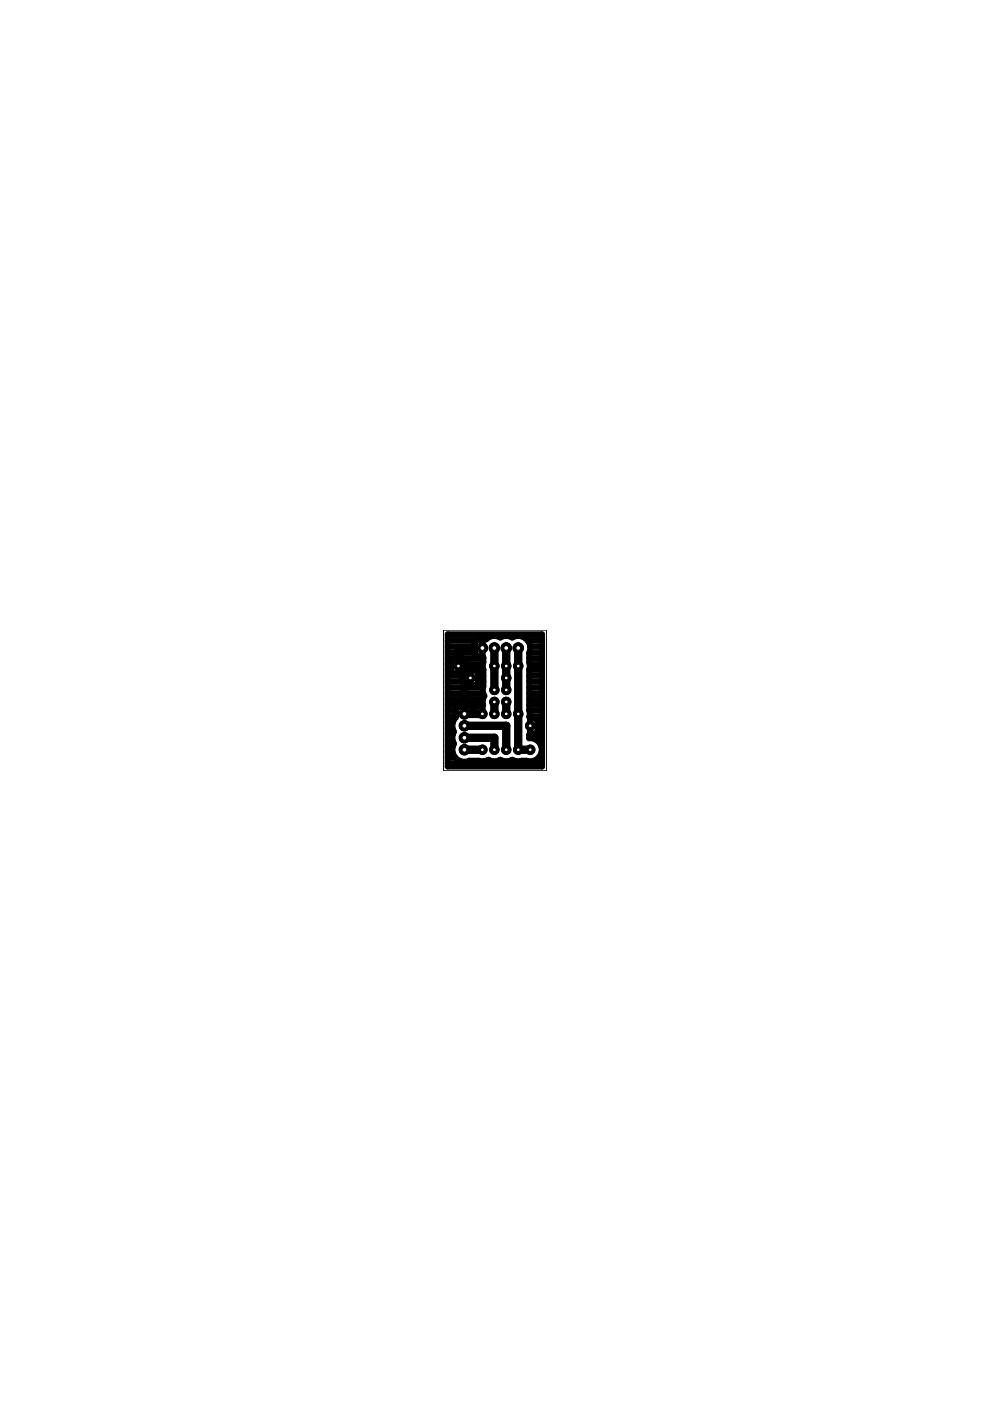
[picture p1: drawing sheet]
<svg xmlns="http://www.w3.org/2000/svg" width="210mm" height="297mm" viewBox="0 0 210 297" stroke-linecap="round" stroke-linejoin="round" font-family="sans-serif">
<g fill="none" stroke="#000" stroke-width="1.3">
<path d="M94.9 134.5h20v28h-20zM94.9 139.6h1.4M94.9 138.3h5.6M94.9 137.1h5.4M94.9 135.8h6.1M94.9 134.6h20M95.8 140a1.9 1.9 0 0 1 2.5-.4 1.9 1.9 0 0 1 .6 2.4 1.89 1.89 0 0 1 2.7 1.5 1.89 1.89 0 0 1-2.1 2.1 1.89 1.89 0 0 1-1.5-2.7 1.9 1.9 0 0 1-2.3-.5 1.9 1.9 0 0 1 .1-2.4zM97.2 139.3v3.8M97.2 139.6h.1M98.1 139.6h4.4M100.3 137.4h2M102.3 135.4v1.5"/>
<path d="M102.3 137.4h.1M102.3 137.9v1.5M102.3 137.9h.1M102.3 138.3h.1M102.3 135.8h.1M111.9 135.8h3M112.2 139.6h2.7M112.2 138.3h2.7M112.4 137.1h2.5M94.9 149.5h3M94.9 159.3h1M94.9 158.1h1.2"/>
<path d="M94.9 156.9h1M94.9 155.6h1.2M94.9 154.4h1M94.9 153.2h1.1M94.9 151.9h1.7M94.9 150.7h1.7M94.9 148.2h7.5M94.9 147h7.6M94.9 145.7h7.5M94.9 144.5h3.1M94.9 143.3h3M94.9 142h.6"/>
<path d="M94.9 140.8h.5M95.3 141.2h3.8M96.5 151.4h1.5M96.6 150.7l-.1 .8a.73 .73 0 0 1-.2 .9l-.4 1v1M97.2 142h.1M97.2 140.8h.1M97.8 149.5a2.02 2.02 0 0 1 2.6 1.4 1.87 1.87 0 0 1 1.8-1.4M97.8 149.5l-.8 .5-.4 .7M97.9 143.7h3.7M98 151.4h.1M98.5 149.5h.1M98.5 149.4v1.9"/>
<path d="M98.5 151.3h.1M98.5 150.7h.1M98.9 142h.1M99.1 140.8h3.3M99.1 149.5h3.3v-1.2l.3-.7-.3-.8 .1-7.4a1.99 1.99 0 0 1-2.2-2.3 1.99 1.99 0 0 1 2.8-1.5 2.35 2.35 0 0 1 3-.4l.7-.3h1l.8 .3a2.54 2.54 0 0 1 3 .3 2.54 2.54 0 0 1 .6 2.9v13.6a1.89 1.89 0 0 1 2.1 1.9 1.89 1.89 0 0 1-2.1 1.9v.7a2.46 2.46 0 0 1 2.7 2.8 2.46 2.46 0 0 1-3.3 2l-2.2 .1-.8-.3-.8 .3h-1l-.7-.3-.8 .3h-1l-.8-.3-.7 .3-3.3-.1a2.54 2.54 0 0 1-3-.6 2.54 2.54 0 0 1-.3-3l-.3-.8v-1l.3-.7-.3-.8M99.7 141.9v3.7M99.7 144.5h.1M99.7 143.3h.1M99.7 142h.1M100.4 150.7h.1M100.6 142h1.9M101.5 144.5h1"/>
<path d="M101.6 143.3h.9M102.3 149.5v1.9h-3.3M102.3 150.7h.1M112.2 149.5h2.7M112.2 148.2h2.7M112.2 147h2.7M112.2 145.7h2.7M112.2 144.5h2.7M112.2 143.3h2.7M112.2 142h2.7M112.2 150.7h2.7M112.3 151.9h2.6"/>
<path d="M112.3 140.8h2.6M112.4 152v3.8M112.4 153.9h1.9M112.4 155.6h.1M112.4 154.4h.1M112.4 153.2h.1M113.1 155.6h1.8M113.7 156.9h1.2M114.2 153.2h.7M114.2 154.4h.7M114.7 158.1h.2M114.9 159.3h.1"/>
<path d="M94.9 161.8h20M94.9 160.6h1.6M114.2 160.6h.7"/>
</g>
<path d="M102.3 137.4h-5.1v3.8h1.3v10.2h3.8M104.8 137.4v8.9M107.3 137.4v8.9M109.9 137.4v21.6h2.5M98.5 143.7h1.2M98.5 159h3.8M98.5 156.4h6.3v2.6M98.5 153.9h8.8v5.1M104.8 148.8v2.6M107.3 148.8v2.6" fill="none" stroke="#000" stroke-width="1.8"/>
<circle cx="107.3" cy="146.3" r=".99" fill="#000" stroke="#000" stroke-width=".21"/>
<circle cx="107.3" cy="146.3" r=".4" fill="#fff" stroke="#000" stroke-width=".21"/>
<circle cx="107.3" cy="148.8" r=".99" fill="#000" stroke="#000" stroke-width=".21"/>
<circle cx="107.3" cy="148.8" r=".4" fill="#fff" stroke="#000" stroke-width=".21"/>
<circle cx="104.8" cy="146.3" r=".99" fill="#000" stroke="#000" stroke-width=".21"/>
<circle cx="104.8" cy="146.3" r=".4" fill="#fff" stroke="#000" stroke-width=".21"/>
<circle cx="104.8" cy="148.8" r=".99" fill="#000" stroke="#000" stroke-width=".21"/>
<circle cx="104.8" cy="148.8" r=".4" fill="#fff" stroke="#000" stroke-width=".21"/>
<circle cx="107.3" cy="141.2" r=".99" fill="#000" stroke="#000" stroke-width=".21"/>
<circle cx="107.3" cy="141.2" r=".4" fill="#fff" stroke="#000" stroke-width=".21"/>
<circle cx="109.9" cy="141.2" r=".99" fill="#000" stroke="#000" stroke-width=".21"/>
<circle cx="109.9" cy="141.2" r=".4" fill="#fff" stroke="#000" stroke-width=".21"/>
<circle cx="112.4" cy="159" r=".99" fill="#000" stroke="#000" stroke-width=".21"/>
<circle cx="112.4" cy="159" r=".4" fill="#fff" stroke="#000" stroke-width=".21"/>
<circle cx="112.4" cy="153.9" r=".99" fill="#000" stroke="#000" stroke-width=".21"/>
<circle cx="112.4" cy="153.9" r=".4" fill="#fff" stroke="#000" stroke-width=".21"/>
<circle cx="109.9" cy="151.4" r=".99" fill="#000" stroke="#000" stroke-width=".21"/>
<circle cx="109.9" cy="151.4" r=".4" fill="#fff" stroke="#000" stroke-width=".21"/>
<circle cx="107.3" cy="151.4" r=".99" fill="#000" stroke="#000" stroke-width=".21"/>
<circle cx="107.3" cy="151.4" r=".4" fill="#fff" stroke="#000" stroke-width=".21"/>
<circle cx="104.8" cy="151.4" r=".99" fill="#000" stroke="#000" stroke-width=".21"/>
<circle cx="104.8" cy="151.4" r=".4" fill="#fff" stroke="#000" stroke-width=".21"/>
<circle cx="102.3" cy="151.4" r=".99" fill="#000" stroke="#000" stroke-width=".21"/>
<circle cx="102.3" cy="151.4" r=".4" fill="#fff" stroke="#000" stroke-width=".21"/>
<circle cx="102.3" cy="159" r=".99" fill="#000" stroke="#000" stroke-width=".21"/>
<circle cx="102.3" cy="159" r=".4" fill="#fff" stroke="#000" stroke-width=".21"/>
<circle cx="104.8" cy="159" r=".99" fill="#000" stroke="#000" stroke-width=".21"/>
<circle cx="104.8" cy="159" r=".4" fill="#fff" stroke="#000" stroke-width=".21"/>
<circle cx="107.3" cy="159" r=".99" fill="#000" stroke="#000" stroke-width=".21"/>
<circle cx="107.3" cy="159" r=".4" fill="#fff" stroke="#000" stroke-width=".21"/>
<circle cx="109.9" cy="159" r=".99" fill="#000" stroke="#000" stroke-width=".21"/>
<circle cx="109.9" cy="159" r=".4" fill="#fff" stroke="#000" stroke-width=".21"/>
<circle cx="102.3" cy="137.4" r="1.1" fill="#000" stroke="#000" stroke-width=".21"/>
<circle cx="102.3" cy="137.4" r=".51" fill="#fff" stroke="#000" stroke-width=".21"/>
<circle cx="104.8" cy="137.4" r="1.1" fill="#000" stroke="#000" stroke-width=".21"/>
<circle cx="104.8" cy="137.4" r=".51" fill="#fff" stroke="#000" stroke-width=".21"/>
<circle cx="107.3" cy="137.4" r="1.1" fill="#000" stroke="#000" stroke-width=".21"/>
<circle cx="107.3" cy="137.4" r=".51" fill="#fff" stroke="#000" stroke-width=".21"/>
<circle cx="109.9" cy="137.4" r="1.1" fill="#000" stroke="#000" stroke-width=".21"/>
<circle cx="109.9" cy="137.4" r=".51" fill="#fff" stroke="#000" stroke-width=".21"/>
<circle cx="98.5" cy="159" r="1.1" fill="#000" stroke="#000" stroke-width=".21"/>
<circle cx="98.5" cy="159" r=".51" fill="#fff" stroke="#000" stroke-width=".21"/>
<circle cx="98.5" cy="156.4" r="1.1" fill="#000" stroke="#000" stroke-width=".21"/>
<circle cx="98.5" cy="156.4" r=".51" fill="#fff" stroke="#000" stroke-width=".21"/>
<circle cx="98.5" cy="153.9" r="1.1" fill="#000" stroke="#000" stroke-width=".21"/>
<circle cx="98.5" cy="153.9" r=".51" fill="#fff" stroke="#000" stroke-width=".21"/>
<circle cx="98.5" cy="151.4" r="1.1" fill="#000" stroke="#000" stroke-width=".21"/>
<circle cx="98.5" cy="151.4" r=".51" fill="#fff" stroke="#000" stroke-width=".21"/>
<circle cx="104.8" cy="141.2" r=".99" fill="#000" stroke="#000" stroke-width=".21"/>
<circle cx="104.8" cy="141.2" r=".4" fill="#fff" stroke="#000" stroke-width=".21"/>
<circle cx="97.2" cy="141.2" r=".99" fill="#000" stroke="#000" stroke-width=".21"/>
<circle cx="97.2" cy="141.2" r=".4" fill="#fff" stroke="#000" stroke-width=".21"/>
<circle cx="107.3" cy="143.7" r=".99" fill="#000" stroke="#000" stroke-width=".21"/>
<circle cx="107.3" cy="143.7" r=".4" fill="#fff" stroke="#000" stroke-width=".21"/>
<circle cx="99.7" cy="143.7" r=".99" fill="#000" stroke="#000" stroke-width=".21"/>
<circle cx="99.7" cy="143.7" r=".4" fill="#fff" stroke="#000" stroke-width=".21"/>
<circle cx="107.3" cy="146.3" r=".99" fill="#000" stroke="#000" stroke-width=".21"/>
<circle cx="107.3" cy="146.3" r=".4" fill="#fff" stroke="#000" stroke-width=".21"/>
<circle cx="107.3" cy="148.8" r=".99" fill="#000" stroke="#000" stroke-width=".21"/>
<circle cx="107.3" cy="148.8" r=".4" fill="#fff" stroke="#000" stroke-width=".21"/>
<circle cx="104.8" cy="146.3" r=".99" fill="#000" stroke="#000" stroke-width=".21"/>
<circle cx="104.8" cy="146.3" r=".4" fill="#fff" stroke="#000" stroke-width=".21"/>
<circle cx="104.8" cy="148.8" r=".99" fill="#000" stroke="#000" stroke-width=".21"/>
<circle cx="104.8" cy="148.8" r=".4" fill="#fff" stroke="#000" stroke-width=".21"/>
<circle cx="107.3" cy="141.2" r=".99" fill="#000" stroke="#000" stroke-width=".21"/>
<circle cx="107.3" cy="141.2" r=".4" fill="#fff" stroke="#000" stroke-width=".21"/>
<circle cx="109.9" cy="141.2" r=".99" fill="#000" stroke="#000" stroke-width=".21"/>
<circle cx="109.9" cy="141.2" r=".4" fill="#fff" stroke="#000" stroke-width=".21"/>
<circle cx="112.4" cy="159" r=".99" fill="#000" stroke="#000" stroke-width=".21"/>
<circle cx="112.4" cy="159" r=".4" fill="#fff" stroke="#000" stroke-width=".21"/>
<circle cx="112.4" cy="153.9" r=".99" fill="#000" stroke="#000" stroke-width=".21"/>
<circle cx="112.4" cy="153.9" r=".4" fill="#fff" stroke="#000" stroke-width=".21"/>
<circle cx="109.9" cy="151.4" r=".99" fill="#000" stroke="#000" stroke-width=".21"/>
<circle cx="109.9" cy="151.4" r=".4" fill="#fff" stroke="#000" stroke-width=".21"/>
<circle cx="107.3" cy="151.4" r=".99" fill="#000" stroke="#000" stroke-width=".21"/>
<circle cx="107.3" cy="151.4" r=".4" fill="#fff" stroke="#000" stroke-width=".21"/>
<circle cx="104.8" cy="151.4" r=".99" fill="#000" stroke="#000" stroke-width=".21"/>
<circle cx="104.8" cy="151.4" r=".4" fill="#fff" stroke="#000" stroke-width=".21"/>
<circle cx="102.3" cy="151.4" r=".99" fill="#000" stroke="#000" stroke-width=".21"/>
<circle cx="102.3" cy="151.4" r=".4" fill="#fff" stroke="#000" stroke-width=".21"/>
<circle cx="102.3" cy="159" r=".99" fill="#000" stroke="#000" stroke-width=".21"/>
<circle cx="102.3" cy="159" r=".4" fill="#fff" stroke="#000" stroke-width=".21"/>
<circle cx="104.8" cy="159" r=".99" fill="#000" stroke="#000" stroke-width=".21"/>
<circle cx="104.8" cy="159" r=".4" fill="#fff" stroke="#000" stroke-width=".21"/>
<circle cx="107.3" cy="159" r=".99" fill="#000" stroke="#000" stroke-width=".21"/>
<circle cx="107.3" cy="159" r=".4" fill="#fff" stroke="#000" stroke-width=".21"/>
<circle cx="109.9" cy="159" r=".99" fill="#000" stroke="#000" stroke-width=".21"/>
<circle cx="109.9" cy="159" r=".4" fill="#fff" stroke="#000" stroke-width=".21"/>
<circle cx="102.3" cy="137.4" r="1.1" fill="#000" stroke="#000" stroke-width=".21"/>
<circle cx="102.3" cy="137.4" r=".51" fill="#fff" stroke="#000" stroke-width=".21"/>
<circle cx="104.8" cy="137.4" r="1.1" fill="#000" stroke="#000" stroke-width=".21"/>
<circle cx="104.8" cy="137.4" r=".51" fill="#fff" stroke="#000" stroke-width=".21"/>
<circle cx="107.3" cy="137.4" r="1.1" fill="#000" stroke="#000" stroke-width=".21"/>
<circle cx="107.3" cy="137.4" r=".51" fill="#fff" stroke="#000" stroke-width=".21"/>
<circle cx="109.9" cy="137.4" r="1.1" fill="#000" stroke="#000" stroke-width=".21"/>
<circle cx="109.9" cy="137.4" r=".51" fill="#fff" stroke="#000" stroke-width=".21"/>
<circle cx="98.5" cy="159" r="1.1" fill="#000" stroke="#000" stroke-width=".21"/>
<circle cx="98.5" cy="159" r=".51" fill="#fff" stroke="#000" stroke-width=".21"/>
<circle cx="98.5" cy="156.4" r="1.1" fill="#000" stroke="#000" stroke-width=".21"/>
<circle cx="98.5" cy="156.4" r=".51" fill="#fff" stroke="#000" stroke-width=".21"/>
<circle cx="98.5" cy="153.9" r="1.1" fill="#000" stroke="#000" stroke-width=".21"/>
<circle cx="98.5" cy="153.9" r=".51" fill="#fff" stroke="#000" stroke-width=".21"/>
<circle cx="98.5" cy="151.4" r="1.1" fill="#000" stroke="#000" stroke-width=".21"/>
<circle cx="98.5" cy="151.4" r=".51" fill="#fff" stroke="#000" stroke-width=".21"/>
<circle cx="104.8" cy="141.2" r=".99" fill="#000" stroke="#000" stroke-width=".21"/>
<circle cx="104.8" cy="141.2" r=".4" fill="#fff" stroke="#000" stroke-width=".21"/>
<circle cx="97.2" cy="141.2" r=".99" fill="#000" stroke="#000" stroke-width=".21"/>
<circle cx="97.2" cy="141.2" r=".4" fill="#fff" stroke="#000" stroke-width=".21"/>
<circle cx="107.3" cy="143.7" r=".99" fill="#000" stroke="#000" stroke-width=".21"/>
<circle cx="107.3" cy="143.7" r=".4" fill="#fff" stroke="#000" stroke-width=".21"/>
<circle cx="99.7" cy="143.7" r=".99" fill="#000" stroke="#000" stroke-width=".21"/>
<circle cx="99.7" cy="143.7" r=".4" fill="#fff" stroke="#000" stroke-width=".21"/>
<path d="M94 133.6h21.9v29.8h-21.9z" fill="none" stroke="#000" stroke-width=".21"/>
</svg>
